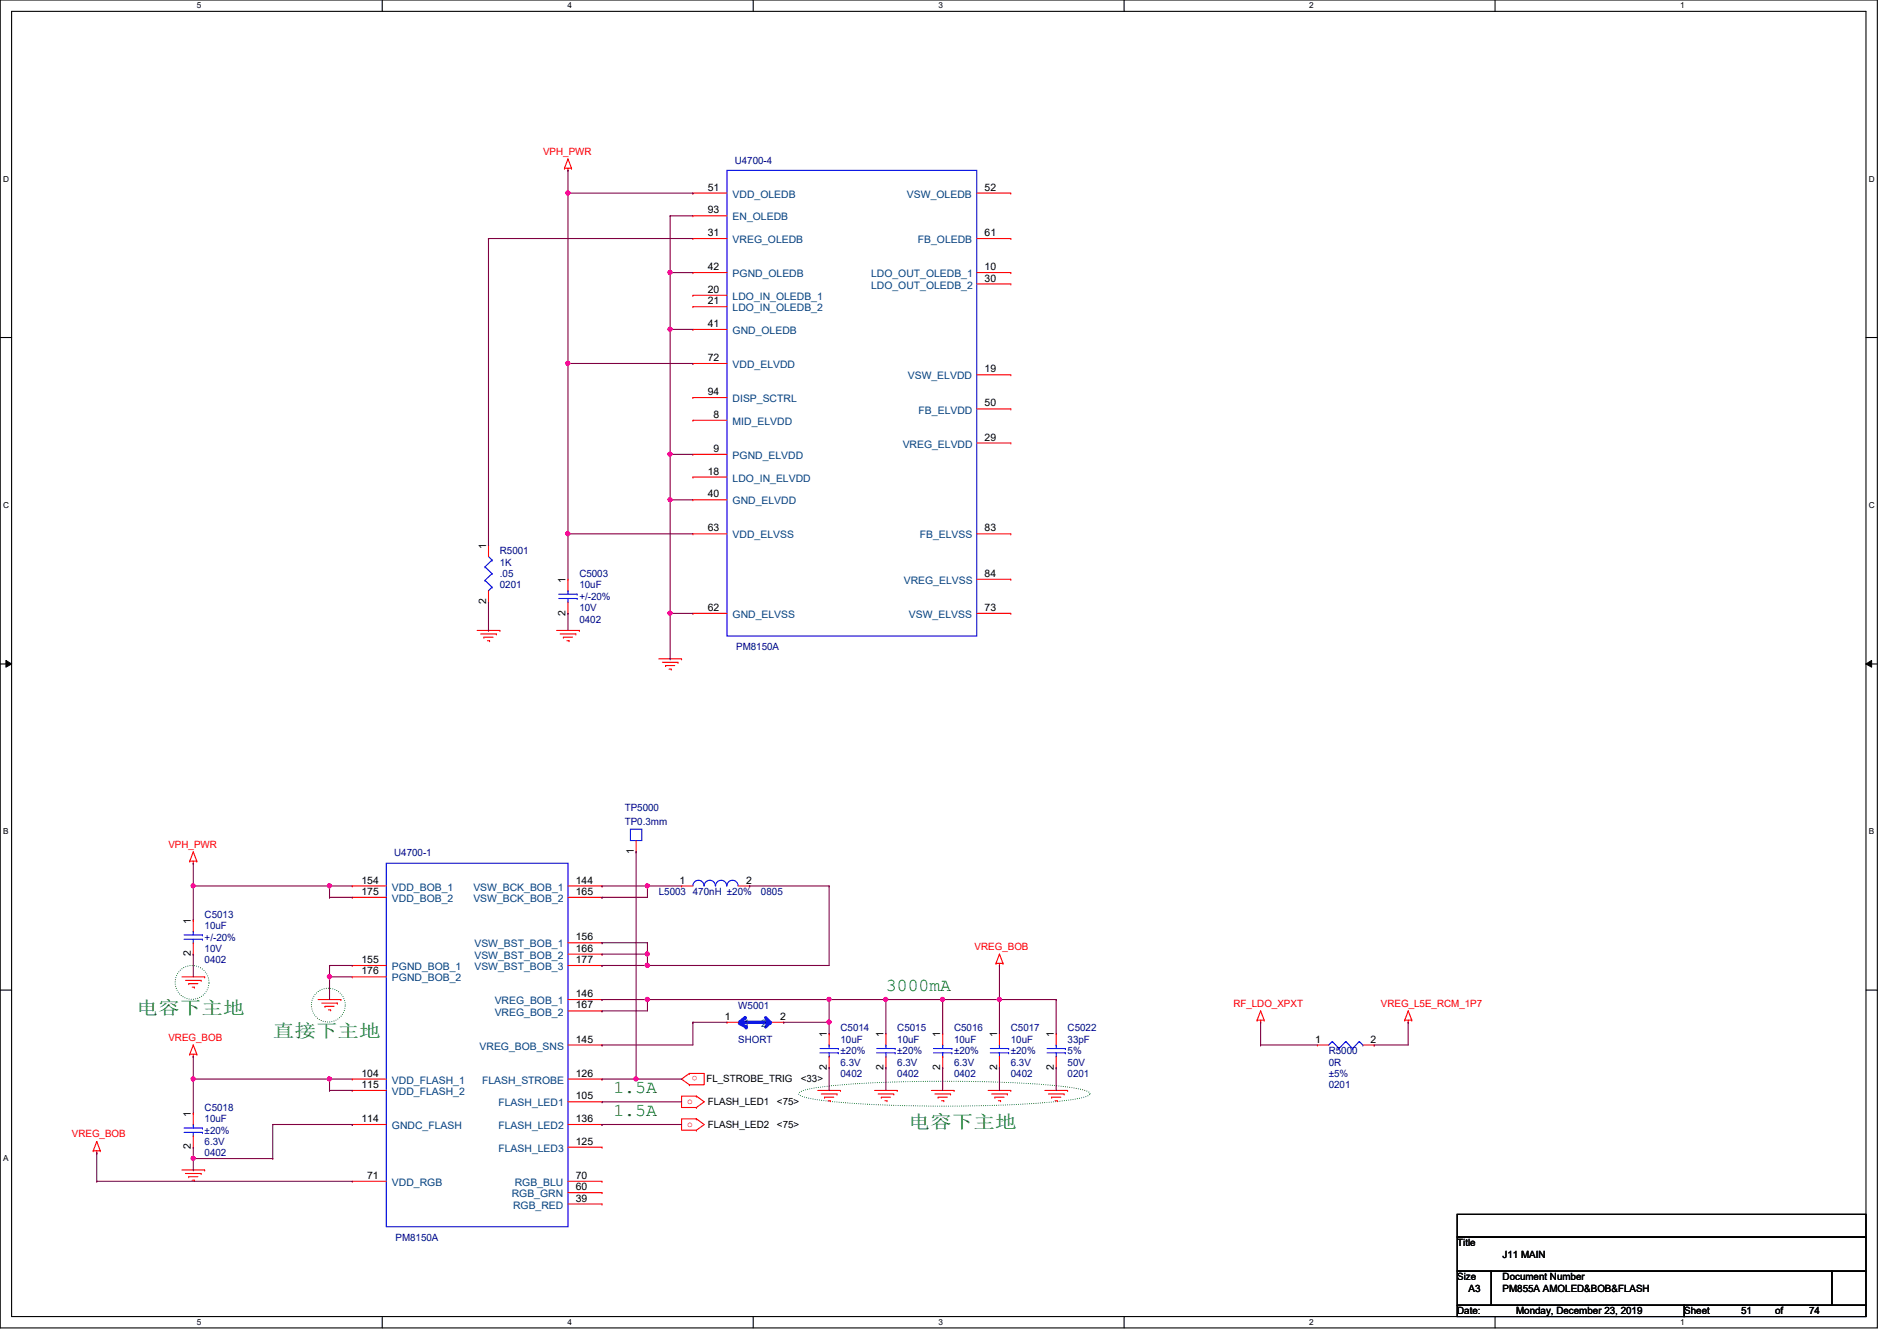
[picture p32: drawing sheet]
<svg xmlns="http://www.w3.org/2000/svg" width="297mm" height="210mm" viewBox="0 0 297 210" stroke-linecap="round" stroke-linejoin="round" font-family="sans-serif">
<defs><g id="words">
<g font-size="2.8" fill="#008000">
<text x="138.7" y="155.2">3000mA</text>
<text x="21.4" y="158.7">电电下下下</text>
<text x="42.7" y="162.3">直直下下下</text>
<text x="96.1" y="171.2">1.5A</text>
<text x="96.1" y="174.7">1.5A</text>
<text x="142.3" y="176.5">电电下下下</text>
</g>
<g font-size="1.6" fill="#f00">
<text x="85" y="24.2">VPH_PWR</text>
<text x="26.4" y="132.7">VPH_PWR</text>
<text x="152.6" y="148.7">VREG_BOB</text>
<text x="193.1" y="157.6">RF_LDO_XPXT</text>
<text x="216.2" y="157.6">VREG_L5E_RCM_1P7</text>
<text x="26.4" y="162.9">VREG_BOB</text>
<text x="107.6" y="172.8">o</text>
<text x="109.2" y="168.5" transform="rotate(180 109.2 168.5)">o</text>
<text x="11.3" y="178">VREG_BOB</text>
<text x="107.6" y="176.4">o</text>
</g>
<g font-size="1.6">
<text x="110.8" y="29.8">51</text>
<text x="154.2" y="29.8">52</text>
<text x="110.8" y="33.4">93</text>
<text x="110.8" y="37">31</text>
<text x="154.2" y="37">61</text>
<text x="110.8" y="47.6">21</text>
<text x="110.8" y="45.8">20</text>
<text x="110.8" y="42.3">42</text>
<text x="154.2" y="44.1">30</text>
<text x="154.2" y="42.3">10</text>
<text x="110.8" y="51.2">41</text>
<text x="110.8" y="56.5">72</text>
<text x="154.2" y="58.3">19</text>
<text x="110.8" y="61.8">94</text>
<text x="111.7" y="65.4">8</text>
<text x="154.2" y="63.6">50</text>
<text x="111.7" y="70.7">9</text>
<text x="154.2" y="69">29</text>
<text x="110.8" y="77.8">40</text>
<text x="110.8" y="74.3">18</text>
<text x="110.8" y="83.2">63</text>
<text x="154.2" y="83.2">83</text>
<text x="76.1" y="85.9" transform="rotate(-90 76.1 85.9)">1</text>
<text x="76.1" y="94.6" transform="rotate(-90 76.1 94.6)">2</text>
<text x="88.6" y="91.2" transform="rotate(-90 88.6 91.2)">1</text>
<text x="110.8" y="95.6">62</text>
<text x="154.2" y="95.6">73</text>
<text x="154.2" y="90.3">84</text>
<text x="88.6" y="96.3" transform="rotate(-90 88.6 96.3)">2</text>
<text x="99.2" y="133.7" transform="rotate(-90 99.2 133.7)">1</text>
<text x="56.6" y="138.3">154</text>
<text x="56.6" y="140.1">175</text>
<text x="90.2" y="138.3">144</text>
<text x="90.2" y="140.1">165</text>
<text x="106.4" y="138.3">1</text>
<text x="116.8" y="138.3">2</text>
<text x="29.9" y="149.7" transform="rotate(-90 29.9 149.7)">2</text>
<text x="29.9" y="144.6" transform="rotate(-90 29.9 144.6)">1</text>
<text x="90.2" y="147.2">156</text>
<text x="90.2" y="149">166</text>
<text x="56.6" y="150.7">155</text>
<text x="56.6" y="152.5">176</text>
<text x="90.2" y="150.7">177</text>
<text x="90.2" y="156.1">146</text>
<text x="90.2" y="157.9">167</text>
<text x="113.5" y="159.6">1</text>
<text x="122.2" y="159.6">2</text>
<text x="90.2" y="163.2">145</text>
<text x="129.5" y="167.5" transform="rotate(-90 129.5 167.5)">2</text>
<text x="129.5" y="162.3" transform="rotate(-90 129.5 162.3)">1</text>
<text x="138.3" y="167.5" transform="rotate(-90 138.3 167.5)">2</text>
<text x="138.3" y="162.3" transform="rotate(-90 138.3 162.3)">1</text>
<text x="147.2" y="167.5" transform="rotate(-90 147.2 167.5)">2</text>
<text x="147.2" y="162.3" transform="rotate(-90 147.2 162.3)">1</text>
<text x="156.1" y="167.5" transform="rotate(-90 156.1 167.5)">2</text>
<text x="156.1" y="162.3" transform="rotate(-90 156.1 162.3)">1</text>
<text x="165" y="167.5" transform="rotate(-90 165 167.5)">2</text>
<text x="165" y="162.3" transform="rotate(-90 165 162.3)">1</text>
<text x="205.9" y="163.2">1</text>
<text x="214.6" y="163.2">2</text>
<text x="56.6" y="168.5">104</text>
<text x="56.6" y="170.3">115</text>
<text x="90.2" y="168.5">126</text>
<text x="90.2" y="172.1">105</text>
<text x="110.6" y="169.3">FL_STROBE_TRIG</text>
<text x="110.8" y="173">FLASH_LED1</text>
<text x="121.7" y="173">&lt;75&gt;</text>
<text x="125.4" y="169.3">&lt;33&gt;</text>
<text x="29.9" y="179.9" transform="rotate(-90 29.9 179.9)">2</text>
<text x="29.9" y="174.8" transform="rotate(-90 29.9 174.8)">1</text>
<text x="56.6" y="175.6">114</text>
<text x="90.2" y="175.6">136</text>
<text x="90.2" y="179.2">125</text>
<text x="110.8" y="176.6">FLASH_LED2</text>
<text x="121.7" y="176.6">&lt;75&gt;</text>
<text x="57.5" y="184.5">71</text>
<text x="90.2" y="184.5">70</text>
<text x="90.2" y="186.3">60</text>
<text x="90.2" y="188.1">39</text>
<text x="228.2" y="195.1">Title</text>
<text x="235.3" y="196.8">J11 MAIN</text>
<text x="228.2" y="200.4">Size</text>
<text x="229.9" y="202.2">A3</text>
<text x="235.3" y="200.4">Document Number</text>
<text x="235.3" y="202.2">PM855A AMOLED&amp;BOB&amp;FLASH</text>
<text x="228.2" y="205.7">Date:</text>
<text x="237.4" y="205.7">Monday, December 23, 2019</text>
<text x="263.7" y="205.7">Sheet</text>
<text x="272.6" y="205.7">51</text>
<text x="278" y="205.7">of</text>
<text x="283.3" y="205.7">74</text>
</g>
<g font-size="1.6" fill="#000080">
<text x="115.1" y="25.6">U4700-4</text>
<text x="78.3" y="86.8">R5001</text>
<text x="78.3" y="88.6">1K</text>
<text x="78.3" y="90.3">.05</text>
<text x="78.3" y="92.1">0201</text>
<text x="90.7" y="90.3">C5003</text>
<text x="90.7" y="92.1">10uF</text>
<text x="90.7" y="95.7">10V</text>
<text x="90.7" y="93.9">+/-20%</text>
<text x="90.7" y="97.4">0402</text>
<text x="115.3" y="101.7">PM8150A</text>
<text x="97.8" y="127">TP5000</text>
<text x="97.8" y="129.1">TP0.3mm</text>
<text x="61.7" y="134.1">U4700-1</text>
<text x="32" y="143.7">C5013</text>
<text x="103.2" y="140.1">L5003 470nH ±20%</text>
<text x="119.2" y="140.1">0805</text>
<text x="32" y="145.5">10uF</text>
<text x="32" y="149">10V</text>
<text x="32" y="147.2">+/-20%</text>
<text x="32" y="150.8">0402</text>
<text x="115.6" y="157.9">W5001</text>
<text x="131.6" y="161.5">C5014</text>
<text x="140.5" y="161.5">C5015</text>
<text x="149.4" y="161.5">C5016</text>
<text x="158.3" y="161.5">C5017</text>
<text x="167.2" y="161.5">C5022</text>
<text x="115.6" y="163.2">SHORT</text>
<text x="131.6" y="163.2">10uF</text>
<text x="131.6" y="166.8">6.3V</text>
<text x="131.6" y="165">±20%</text>
<text x="140.5" y="163.2">10uF</text>
<text x="140.5" y="166.8">6.3V</text>
<text x="140.5" y="165">±20%</text>
<text x="149.4" y="163.2">10uF</text>
<text x="149.4" y="166.8">6.3V</text>
<text x="149.4" y="165">±20%</text>
<text x="158.3" y="163.2">10uF</text>
<text x="158.3" y="166.8">6.3V</text>
<text x="158.3" y="165">±20%</text>
<text x="167.2" y="163.2">33pF</text>
<text x="167.2" y="166.8">50V</text>
<text x="167.2" y="165">5%</text>
<text x="208.1" y="165">R5000</text>
<text x="208.1" y="166.8">0R</text>
<text x="32" y="173.9">C5018</text>
<text x="131.6" y="168.6">0402</text>
<text x="140.5" y="168.6">0402</text>
<text x="149.4" y="168.6">0402</text>
<text x="158.3" y="168.6">0402</text>
<text x="167.2" y="168.6">0201</text>
<text x="208.1" y="168.6">±5%</text>
<text x="208.1" y="170.3">0201</text>
<text x="32" y="175.7">10uF</text>
<text x="32" y="179.2">6.3V</text>
<text x="32" y="177.5">±20%</text>
<text x="32" y="181">0402</text>
<text x="61.9" y="194.2">PM8150A</text>
</g>
<g font-size="1.6" fill="#004080">
<text x="114.7" y="34.5">EN_OLEDB</text>
<text x="114.7" y="30.9">VDD_OLEDB</text>
<text x="142" y="30.9">VSW_OLEDB</text>
<text x="114.7" y="38.1">VREG_OLEDB</text>
<text x="143.7" y="38.1">FB_OLEDB</text>
<text x="114.7" y="46.9">LDO_IN_OLEDB_1</text>
<text x="114.7" y="43.4">PGND_OLEDB</text>
<text x="136.4" y="45.2">LDO_OUT_OLEDB_2</text>
<text x="136.4" y="43.4">LDO_OUT_OLEDB_1</text>
<text x="114.7" y="52.3">GND_OLEDB</text>
<text x="114.7" y="48.7">LDO_IN_OLEDB_2</text>
<text x="114.7" y="57.6">VDD_ELVDD</text>
<text x="142.1" y="59.4">VSW_ELVDD</text>
<text x="114.7" y="62.9">DISP_SCTRL</text>
<text x="143.8" y="64.7">FB_ELVDD</text>
<text x="114.7" y="71.8">PGND_ELVDD</text>
<text x="114.7" y="66.5">MID_ELVDD</text>
<text x="141.3" y="70.1">VREG_ELVDD</text>
<text x="114.7" y="75.4">LDO_IN_ELVDD</text>
<text x="114.7" y="79">GND_ELVDD</text>
<text x="114.7" y="84.3">VDD_ELVSS</text>
<text x="144" y="84.3">FB_ELVSS</text>
<text x="141.5" y="91.4">VREG_ELVSS</text>
<text x="114.7" y="96.7">GND_ELVSS</text>
<text x="142.3" y="96.7">VSW_ELVSS</text>
<text x="61.4" y="139.4">VDD_BOB_1</text>
<text x="61.4" y="141.2">VDD_BOB_2</text>
<text x="74.1" y="139.4">VSW_BCK_BOB_1</text>
<text x="74.1" y="141.2">VSW_BCK_BOB_2</text>
<text x="74.3" y="148.3">VSW_BST_BOB_1</text>
<text x="61.4" y="151.8">PGND_BOB_1</text>
<text x="61.4" y="153.6">PGND_BOB_2</text>
<text x="74.3" y="150.1">VSW_BST_BOB_2</text>
<text x="74.3" y="151.8">VSW_BST_BOB_3</text>
<text x="77.5" y="157.2">VREG_BOB_1</text>
<text x="77.5" y="159">VREG_BOB_2</text>
<text x="116.5" y="160.7">1</text>
<text x="119.2" y="160.7">2</text>
<text x="75.1" y="164.3">VREG_BOB_SNS</text>
<text x="61.4" y="169.6">VDD_FLASH_1</text>
<text x="61.4" y="171.4">VDD_FLASH_2</text>
<text x="75.5" y="169.6">FLASH_STROBE</text>
<text x="78.1" y="173.2">FLASH_LED1</text>
<text x="61.4" y="176.7">GNDC_FLASH</text>
<text x="78.1" y="176.7">FLASH_LED2</text>
<text x="61.4" y="185.6">VDD_RGB</text>
<text x="78.1" y="180.3">FLASH_LED3</text>
<text x="80.6" y="185.6">RGB_BLU</text>
<text x="80.1" y="187.4">RGB_GRN</text>
<text x="80.3" y="189.2">RGB_RED</text>
</g>
<g font-size="1.3">
<text x="30.8" y="1.3">5</text>
<text x="88.9" y="1.3">4</text>
<text x="146.9" y="1.3">3</text>
<text x="205" y="1.3">2</text>
<text x="263.1" y="1.3">1</text>
<text x=".5" y="28.4">D</text>
<text x="292.6" y="28.4">D</text>
<text x=".5" y="79.5">C</text>
<text x="292.6" y="79.5">C</text>
<text x=".5" y="130.6">B</text>
<text x="292.6" y="130.6">B</text>
<text x=".5" y="181.7">A</text>
<text x="30.8" y="207.4">5</text>
<text x="88.9" y="207.4">4</text>
<text x="146.9" y="207.4">3</text>
<text x="205" y="207.4">2</text>
<text x="263.1" y="207.4">1</text>
</g>
</g></defs>
<path d="M0 0h294v207.9h-294zM1.8 1.8h290.4v204.3h-290.4z" fill="none" stroke="#000" stroke-width=".17"/>
<g fill="#fff">
<path d="M30.8 .2h.7v1.4h-.7z"/>
<path d="M30.8 206.2h.7v1.4h-.7z"/>
</g>
<path d="M59.9 0v1.8M59.9 206.1v1.8" fill="none" stroke="#000" stroke-width=".17"/>
<g fill="#fff">
<path d="M88.9 .2h.6v1.4h-.6z"/>
<path d="M88.9 206.2h.6v1.4h-.6z"/>
</g>
<path d="M117.9 0v1.8M117.9 206.1v1.8" fill="none" stroke="#000" stroke-width=".17"/>
<g fill="#fff">
<path d="M146.9 .2h.7v1.4h-.7z"/>
<path d="M146.9 206.2h.7v1.4h-.7z"/>
</g>
<path d="M176 0v1.8M176 206.1v1.8" fill="none" stroke="#000" stroke-width=".17"/>
<g fill="#fff">
<path d="M205 .2h.7v1.4h-.7z"/>
<path d="M205 206.2h.7v1.4h-.7z"/>
</g>
<path d="M234.1 0v1.8M234.1 206.1v1.8" fill="none" stroke="#000" stroke-width=".17"/>
<g fill="#fff">
<path d="M263.1 .2h.7v1.4h-.7z"/>
<path d="M263.1 206.2h.7v1.4h-.7z"/>
<path d="M.5 27.3h.9v1.4h-.9z"/>
<path d="M292.6 27.3h.9v1.4h-.9z"/>
<path d="M.5 78.4h.9v1.4h-.9z"/>
<path d="M292.6 78.4h.9v1.4h-.9z"/>
</g>
<path d="M0 52.8h1.8M292.2 52.8h1.8" fill="none" stroke="#000" stroke-width=".17"/>
<g fill="#fff">
<path d="M.5 129.5h.8v1.4h-.8z"/>
<path d="M292.6 129.5h.8v1.4h-.8z"/>
</g>
<path d="M0 103.9h1.8M292.2 103.9h1.8" fill="none" stroke="#000" stroke-width=".17"/>
<path d="M.9 103.4l.9 .5-.9 .5zM292.2 103.9l.9-.5v1z" fill="#000"/>
<path d="M.9 103.4l.9 .5-.9 .5zM292.2 103.9l.9-.5v1z" fill="none" stroke="#000" stroke-width=".16"/>
<path d="M.5 180.5h.8v1.4h-.8z" fill="#fff"/>
<path d="M0 155h1.8M292.2 155h1.8M228.2 190.1h64v3.5h-64zM228.2 193.6h64v5.4h-64zM228.2 199h5.3v5.3h-5.3zM233.5 199h53.3v5.3h-53.3zM286.8 199h5.4v5.3h-5.4zM228.2 204.3h35.5v1.8h-35.5zM263.7 204.3h28.5v1.8h-28.5z" fill="none" stroke="#000" stroke-width=".17"/>
<g fill="none" stroke="#008000" stroke-width=".17" stroke-dasharray="0 .3">
<path d="M125.2 171a16.6 16.6 0 0 1 5.7-1.1 221.1 221.1 0 0 1 35.4 .1l1.3 .2a8.1 8.1 0 0 1 2.9 .8l.2 .2-.2 .2a17.3 17.3 0 0 1-5.7 1.1 215.8 215.8 0 0 1-35.4-.2l-1.2-.1a8.4 8.4 0 0 1-3-.8l-.2-.2z"/>
<circle cx="30.1" cy="153.8" r="2.65"/>
<circle cx="51.4" cy="157.3" r="2.65"/>
</g>
<g fill="none" stroke="#f00" stroke-width=".17">
<path d="M88.4 26.3h.1M88.4 26.3h1.1M88.9 26.7h.1M88.9 24.9h.1M88.9 26.3v.4M88.9 24.9l.6 1.4M88.9 24.9l-.5 1.4M89.5 26.3h.1M74.7 98.7h3.6M75.3 99.2h2.4M75.8 99.7h.1M75.8 99.7h1.4"/>
<path d="M77.7 99.2h.1M78.3 98.7h.1M87.2 98.7h3.5M87.7 99.2h2.5M88.2 99.7h.1M88.2 99.7h1.5M90.2 99.2h.1M90.7 98.7h.1M76.3 100.3h.4M76.7 100.3h.1M88.8 100.3h.3M89.1 100.3h.1"/>
<path d="M103.2 103.1h3.5M103.7 103.7h2.5M104.2 104.2h.1M104.2 104.2h1.5M104.8 104.7h.3M105.1 104.7h.1M106.2 103.7h.1M106.7 103.1h.1M29.7 134.8h.1M29.7 134.8h1.1M30.3 135.1h.1M30.3 133.3h.1"/>
<path d="M30.3 134.8v.3M30.3 133.3l.5 1.5M30.3 133.3l-.6 1.5M30.8 134.8h.1M28.5 152.9h3.5M29 153.5h2.5M29.5 154h.1M29.5 154h1.5M30.1 154.5h.3M30.4 154.5h.1M31.5 153.5h.1M32 152.9h.1"/>
<path d="M49.8 156.5h3.6M50.4 157h2.4M50.9 157.5h.1M50.9 157.5h1.4M51.4 158.1h.4M51.8 158.1h.1M52.8 157h.1M53.4 156.5h.1M156 150.8h.1M156 150.8h1.1M156.5 151.1h.1M156.5 149.4h.1"/>
<path d="M156.5 150.8v.3M156.5 149.4l.6 1.4M156.5 149.4l-.5 1.4M157.1 150.8h.1M196.8 159.7h.1M196.8 159.7h1.1M197.4 158.2h.1M197.4 159.7v.3M197.4 158.2l.5 1.5M197.4 158.2l-.6 1.5M197.9 159.7h.1M220 159.7h.1"/>
<path d="M220 159.7h1.1M220.5 158.2h.1M220.5 159.7v.3M220.5 158.2l.6 1.5M220.5 158.2l-.5 1.5M221.1 159.7h.1M15.2 178.7h.1M15.2 178.7l.5 1.4M15.2 178.7l-.6 1.4M29.7 165h.1M29.7 165h1.1M30.3 165.4h.1"/>
<path d="M30.3 163.6h.1M30.3 174.2h.1M30.3 179.6h.1M30.3 165v.4M30.3 174.2v1.8M30.3 177.8v1.8M30.3 163.6l.5 1.4M30.3 163.6l-.6 1.4M30.8 165h.1M107.9 169.8h.1M107.9 168h.1M107.9 168h2.4v1.8h-2.4"/>
<path d="M107.9 168l-1.2 .9 1.2 .9M109 171.6h.1M109 173.4h.1M109 171.6h-2.3v1.8h2.3M109 175.1h.1M109 176.9h.1M109 175.1h-2.3v1.8h2.3M109 171.6l1.3 .9-1.3 .9M109 175.1l1.3 .9-1.3 .9M128.1 170.7h3.5M128.6 171.2h2.5M129.1 171.7h.1"/>
<path d="M129.1 171.7h1.5M129.7 172.3h.3M130 172.3h.1M131.1 171.2h.1M131.6 170.7h.1M136.9 170.7h3.6M137.5 171.2h2.4M138 171.7h.1M138 171.7h1.4M138.6 172.3h.3M138.9 172.3h.1M139.9 171.2h.1"/>
<path d="M140.5 170.7h.1M145.8 170.7h3.6M146.4 171.2h2.4M146.9 171.7h.1M146.9 171.7h1.4M147.4 172.3h.4M147.8 172.3h.1M148.8 171.2h.1M149.4 170.7h.1M154.7 170.7h3.6M155.3 171.2h2.4M155.8 171.7h.1"/>
<path d="M155.8 171.7h1.4M156.3 172.3h.4M156.7 172.3h.1M157.7 171.2h.1M158.3 170.7h.1M163.6 170.7h3.6M164.2 171.2h2.4M164.7 171.7h.1M164.7 171.7h1.4M165.2 172.3h.4M165.6 172.3h.1M166.6 171.2h.1"/>
<path d="M167.2 170.7h.1M197.4 160h.1M220.5 160h.1M14.6 180.1h.1M14.6 180.1h1.1M15.2 180.5h.1M15.2 180.1v.4M15.7 180.1h.1M28.5 183.1h3.5M29 183.7h2.5M29.5 184.2h.1M29.5 184.2h1.5"/>
<path d="M30.1 184.7h.3M30.4 184.7h.1M31.5 183.7h.1M32 183.1h.1"/>
</g>
<path d="M28.8 176.6h2.9M28.8 177.2h2.9M30.3 176h.1M30.3 177.8h.1M30.3 176v.6M30.3 177.2v.6M31.7 176.6h.1M31.7 177.2h.1" fill="none" stroke="#00f" stroke-width=".17"/>
<path d="M119.9 159.3l.5 .5" fill="none" stroke="#00f" stroke-width=".51"/>
<circle cx="120.4" cy="159.8" r=".25" fill="#00f"/>
<path d="M120.6 160l-.7 .7" fill="none" stroke="#00f" stroke-width=".51"/>
<circle cx="120.6" cy="160" r=".25" fill="#00f"/>
<path d="M116.2 160h3.9" fill="none" stroke="#00f" stroke-width=".51"/>
<circle cx="120.1" cy="160" r=".25" fill="#00f"/>
<path d="M116.7 159.3l-.9 .7" fill="none" stroke="#00f" stroke-width=".51"/>
<circle cx="116.7" cy="159.3" r=".25" fill="#00f"/>
<path d="M115.8 160.2l1 .5" fill="none" stroke="#00f" stroke-width=".51"/>
<circle cx="116.8" cy="160.7" r=".25" fill="#00f"/>
<g fill="none" stroke="#f00" stroke-width=".17">
<path d="M108.5 37.3h.1M108.5 33.8h.1M108.5 30.2h.1M108.5 37.3h5.3M108.5 33.8h5.3M108.5 30.2h5.3M152.9 37.3h5.4M152.9 30.2h5.4M158.3 37.3h.1M158.3 30.2h.1M108.5 56.9h.1M108.5 51.6h.1"/>
<path d="M108.5 48h.1M108.5 46.2h.1M108.5 42.7h.1M108.5 56.9h5.3M108.5 51.6h5.3M108.5 48h5.3M108.5 46.2h5.3M108.5 42.7h5.3M152.9 58.7h5.4M152.9 44.4h5.4M152.9 42.7h5.4M158.3 58.7h.1"/>
<path d="M158.3 44.4h.1M158.3 42.7h.1M108.5 62.2h.1M108.5 62.2h5.3M108.5 78.2h.1M108.5 74.7h.1M108.5 71.1h.1M108.5 65.8h.1M108.5 78.2h5.3M108.5 74.7h5.3M108.5 71.1h5.3M108.5 65.8h5.3"/>
<path d="M152.9 69.3h5.4M152.9 64h5.4M158.3 69.3h.1M158.3 64h.1M76.5 85.3h.1M76.5 94.2h.1M76.5 85.3v1.8M76.5 92.5v1.7M88.9 90.7h.1M88.9 96h.1M88.9 90.7v1.8M88.9 94.2v1.8"/>
<path d="M108.5 96h.1M108.5 83.6h.1M108.5 96h5.3M108.5 83.6h5.3M152.9 96h5.4M152.9 90.7h5.4M152.9 83.6h5.4M158.3 96h.1M158.3 90.7h.1M158.3 83.6h.1M55.2 138.7h.1M55.2 138.7h5.3"/>
<path d="M88.9 138.7h5.4M94.3 138.7h.1M99.6 133.3h.1M99.6 131.6v1.7M106.7 138.7h.1M106.7 138.7h1.8M115.6 138.7h1.8M117.4 138.7h.1M30.3 144h.1M30.3 149.3h.1M30.3 144v1.8M30.3 147.6v1.7"/>
<path d="M55.2 140.5h.1M55.2 151.1h.1M55.2 152.9h.1M55.2 140.5h5.3M55.2 151.1h5.3M55.2 152.9h5.3M88.9 158.2h5.4M88.9 140.5h5.4M88.9 151.1h5.4M88.9 147.6h5.4M88.9 149.3h5.4M88.9 156.5h5.4"/>
<path d="M94.3 158.2h.1M94.3 140.5h.1M94.3 147.6h.1M94.3 149.3h.1M94.3 151.1h.1M94.3 156.5h.1M55.2 168.9h.1M55.2 170.7h.1M55.2 176h.1M55.2 168.9h5.3M55.2 170.7h5.3M55.2 176h5.3"/>
<path d="M88.9 168.9h5.4M88.9 176h5.4M88.9 163.6h5.4M88.9 172.5h5.4M88.9 179.6h5.4M94.3 163.6h.1M94.3 168.9h.1M94.3 172.5h.1M94.3 176h.1M94.3 179.6h.1M113.8 160h.1M113.8 160h1.8"/>
<path d="M120.9 160h1.8M122.7 160h.1M129.8 161.8h.1M129.8 167.1h.1M129.8 161.8v1.8M129.8 165.4v1.7M138.7 167.1h.1M138.7 165.3v1.8M138.7 161.8h.1M138.7 161.8v1.8M147.6 161.8h.1M147.6 167.1h.1"/>
<path d="M147.6 161.8v1.8M147.6 165.4v1.7M156.5 161.8h.1M156.5 167.1h.1M156.5 161.8v1.8M156.5 165.3v1.8M165.4 161.8h.1M165.4 167.1h.1M165.4 161.8v1.8M165.4 165.4v1.7M206.3 163.6h.1M206.3 163.6h1.8"/>
<path d="M213.4 163.6h1.8M215.2 163.6h.1M55.2 184.9h.1M55.2 184.9h5.3M88.9 184.9h5.4M88.9 186.7h5.4M88.9 188.5h5.4M94.3 184.9h.1M94.3 186.7h.1M94.3 188.5h.1"/>
</g>
<g fill="none" stroke="#00f" stroke-width=".17">
<path d="M113.8 26.7h39.1v72.9h-39.1zM75.9 88.7h.1M75.9 90.8h.1M75.9 88.7l1.1 1.1M75.9 90.8l1.1 1.1M76.5 92.5h.1M76.5 87.1l.5 .6M77 87.7h.1M77 89.8h.1M77 91.9h.1M77 87.7l-1.1 1M77 89.8l-1.1 1"/>
<path d="M77 91.9l-.5 .6M87.5 93h2.9M87.5 93.7h2.9M88.9 92.5h.1M88.9 94.2h.1M88.9 92.5v.5M88.9 93.7v.5M90.4 93h.1M90.4 93.7h.1M60.5 135.1h28.4v56.9h-28.4zM98.7 129.8h1.8v1.8h-1.8zM108.5 138.7a.87 .87 0 0 1 .9-.9 .87 .87 0 0 1 .8 .9"/>
<path d="M110.3 138.7a.87 .87 0 0 1 .8-.9 .87 .87 0 0 1 .9 .9M112.1 138.7a.87 .87 0 0 1 .8-.9 .87 .87 0 0 1 .9 .9M113.8 138.7a.87 .87 0 0 1 .9-.9 .87 .87 0 0 1 .9 .9M28.8 146.3h2.9M28.8 147h2.9M30.3 145.8h.1M30.3 147.6h.1M30.3 145.8v.5M30.3 147v.6M31.7 146.3h.1M31.7 147h.1M128.4 164.1h2.9"/>
<path d="M128.4 164.8h2.9M129.8 163.6h.1M129.8 165.4h.1M129.8 163.6v.5M129.8 164.8v.6M131.3 164.1h.1M131.3 164.8h.1M137.3 164.1h2.9M137.3 164.8h2.9M138.7 163.6h.1M138.7 165.3h.1M138.7 163.6v.5"/>
<path d="M138.7 164.8v.5M140.2 164.1h.1M140.2 164.8h.1M146.2 164.1h2.8M146.2 164.8h2.8M147.6 163.6h.1M147.6 165.4h.1M147.6 163.6v.5M147.6 164.8v.6M149 164.1h.1M149 164.8h.1M155.1 164.1h2.8"/>
<path d="M155.1 164.8h2.8M156.5 163.6h.1M156.5 165.3h.1M156.5 163.6v.5M156.5 164.8v.5M157.9 164.1h.1M157.9 164.8h.1M164 164.1h2.8M164 164.8h2.8M165.4 163.6h.1M165.4 165.4h.1M165.4 163.6v.5"/>
<path d="M165.4 164.8v.6M166.8 164.1h.1M166.8 164.8h.1M208.6 163h.1M208.6 163l-.5 .6M208.6 163l1.1 1.1M209.7 164.1h.1M210.7 163h.1M210.7 163l-1 1.1M210.7 163l1.1 1.1M211.8 164.1h.1M212.8 163h.1"/>
<path d="M212.8 163l-1 1.1M212.8 163l.6 .6M213.4 163.6h.1"/>
</g>
<path d="M104.9 51.6v19.5M104.9 71.1h.1" fill="none" stroke="#800040" stroke-width=".17"/>
<circle cx="104.9" cy="51.5" r=".32" fill="#f0f"/>
<circle cx="104.9" cy="51.5" r=".32" fill="none" stroke="#f0f" stroke-width=".17"/>
<circle cx="104.9" cy="71.1" r=".32" fill="#f0f"/>
<circle cx="104.9" cy="71.1" r=".32" fill="none" stroke="#f0f" stroke-width=".17"/>
<path d="M104.9 51.6h.1M104.9 51.6h3.6M104.9 78.2h.1M104.9 78.2h3.6M104.9 78.2v17.8" fill="none" stroke="#800040" stroke-width=".17"/>
<circle cx="104.9" cy="96" r=".32" fill="#f0f"/>
<circle cx="104.9" cy="96" r=".32" fill="none" stroke="#f0f" stroke-width=".17"/>
<circle cx="104.9" cy="78.2" r=".32" fill="#f0f"/>
<circle cx="104.9" cy="78.2" r=".32" fill="none" stroke="#f0f" stroke-width=".17"/>
<path d="M104.9 96h.1M104.9 96h3.6M30.3 135.1h.1M30.3 138.7h.1M30.3 135.1v3.6M30.3 138.7h21.3M30.3 149.3h.1M30.3 149.3v3.6" fill="none" stroke="#800040" stroke-width=".17"/>
<circle cx="51.6" cy="138.7" r=".32" fill="#f0f"/>
<circle cx="51.6" cy="138.7" r=".32" fill="none" stroke="#f0f" stroke-width=".17"/>
<circle cx="30.2" cy="138.7" r=".32" fill="#f0f"/>
<circle cx="30.2" cy="138.7" r=".32" fill="none" stroke="#f0f" stroke-width=".17"/>
<path d="M30.3 138.7h.1M30.3 138.7v5.3M51.6 138.7h.1M51.6 138.7v1.8M51.6 138.7h3.6M51.6 140.5h.1M51.6 151.1h.1M51.6 152.9h.1M51.6 140.5h3.6M51.6 151.1v5.4M51.6 151.1h3.6M51.6 152.9h3.6" fill="none" stroke="#800040" stroke-width=".17"/>
<circle cx="51.6" cy="152.9" r=".32" fill="#f0f"/>
<circle cx="51.6" cy="152.9" r=".32" fill="none" stroke="#f0f" stroke-width=".17"/>
<path d="M30.3 165.3h.1M30.3 168.9h.1M30.3 165.3v3.6M30.3 179.6v1.7M30.3 168.9h21.3M30.3 181.3h.1" fill="none" stroke="#800040" stroke-width=".17"/>
<circle cx="51.6" cy="168.9" r=".32" fill="#f0f"/>
<circle cx="51.6" cy="168.9" r=".32" fill="none" stroke="#f0f" stroke-width=".17"/>
<circle cx="30.2" cy="168.9" r=".32" fill="#f0f"/>
<circle cx="30.2" cy="168.9" r=".32" fill="none" stroke="#f0f" stroke-width=".17"/>
<g fill="none" stroke="#800040" stroke-width=".17">
<path d="M94.3 138.7h.1M94.3 138.7h7.1M101.4 138.7h.1M101.4 138.7v1.8M30.3 168.9h.1M30.3 168.9v5.3M42.7 176h12.5M51.6 170.7h.1M51.6 168.9h.1M51.6 170.7h3.6M51.6 168.9v1.8M51.6 168.9h3.6"/>
<path d="M55.2 176h.1M15.2 180.5h.1M15.2 184.9h.1M15.2 180.5v4.4M15.2 184.9h40"/>
</g>
<circle cx="101.4" cy="138.7" r=".32" fill="#f0f"/>
<circle cx="101.4" cy="138.7" r=".32" fill="none" stroke="#f0f" stroke-width=".17"/>
<g fill="none" stroke="#800040" stroke-width=".17">
<path d="M101.4 138.7h.1M101.4 138.7h5.3M117.4 138.7h.1M117.4 138.7h12.4M129.8 138.7h.1M129.8 138.7v12.4M94.3 140.5h.1M94.3 151.1h.1M94.3 149.3h.1M94.3 140.5h7.1M94.3 151.1h7.1M101.4 147.6h.1"/>
<path d="M101.4 147.6v1.7h-7.1"/>
</g>
<circle cx="101.4" cy="149.3" r=".32" fill="#f0f"/>
<circle cx="101.4" cy="149.3" r=".32" fill="none" stroke="#f0f" stroke-width=".17"/>
<path d="M101.4 151.1h.1M101.4 151.1h28.4" fill="none" stroke="#800040" stroke-width=".17"/>
<circle cx="101.4" cy="151.1" r=".32" fill="#f0f"/>
<circle cx="101.4" cy="151.1" r=".32" fill="none" stroke="#f0f" stroke-width=".17"/>
<g fill="none" stroke="#800040" stroke-width=".17">
<path d="M94.3 147.6h.1M94.3 156.5h.1M94.3 147.6h7.1M94.3 156.5h7.1M101.4 149.3h.1M101.4 149.3v1.8M138.7 156.5h.1M138.7 156.5v5.3M156.5 151.1h.1M156.5 151.1v5.4M129.8 167.1h.1M129.8 167.1v3.6"/>
<path d="M138.7 167.1h.1M138.7 167.1v3.6"/>
</g>
<circle cx="138.7" cy="156.4" r=".32" fill="#f0f"/>
<circle cx="138.7" cy="156.4" r=".32" fill="none" stroke="#f0f" stroke-width=".17"/>
<path d="M129.8 156.5h.1M129.8 156.5v3.5M138.7 156.5h.1M138.7 156.5h8.9" fill="none" stroke="#800040" stroke-width=".17"/>
<circle cx="129.8" cy="160" r=".32" fill="#f0f"/>
<circle cx="129.8" cy="160" r=".32" fill="none" stroke="#f0f" stroke-width=".17"/>
<circle cx="129.8" cy="156.4" r=".32" fill="#f0f"/>
<circle cx="129.8" cy="156.4" r=".32" fill="none" stroke="#f0f" stroke-width=".17"/>
<path d="M94.3 158.2h.1M101.4 156.5h.1M101.4 156.5v1.7h-7.1M129.8 156.5h.1M129.8 156.5h8.9" fill="none" stroke="#800040" stroke-width=".17"/>
<circle cx="101.4" cy="156.4" r=".32" fill="#f0f"/>
<circle cx="101.4" cy="156.4" r=".32" fill="none" stroke="#f0f" stroke-width=".17"/>
<g fill="none" stroke="#800040" stroke-width=".17">
<path d="M101.4 156.5h.1M101.4 156.5h28.4M147.6 156.5h.1M147.6 156.5h8.9M147.6 156.5v5.3M94.3 163.6h.1M108.5 160h.1M108.5 160v3.6h-14.2M108.5 160h5.3M129.8 160h.1M129.8 160v1.8M147.6 167.1h.1"/>
<path d="M147.6 167.1v3.6"/>
</g>
<circle cx="156.5" cy="156.4" r=".32" fill="#f0f"/>
<circle cx="156.5" cy="156.4" r=".32" fill="none" stroke="#f0f" stroke-width=".17"/>
<circle cx="147.6" cy="156.4" r=".32" fill="#f0f"/>
<circle cx="147.6" cy="156.4" r=".32" fill="none" stroke="#f0f" stroke-width=".17"/>
<path d="M99.6 133.3h.1M99.6 133.3v35.6h-5.3M156.5 156.5h.1M156.5 156.5v5.3M94.3 176h.1M94.3 172.5h.1M94.3 168.9h.1M94.3 176h12.4M94.3 172.5h12.4M156.5 167.1h.1M156.5 167.1v3.6" fill="none" stroke="#800040" stroke-width=".17"/>
<circle cx="99.6" cy="168.9" r=".32" fill="#f0f"/>
<circle cx="99.6" cy="168.9" r=".32" fill="none" stroke="#f0f" stroke-width=".17"/>
<g fill="none" stroke="#800040" stroke-width=".17">
<path d="M88.9 26.7h.1M88.9 30.2h.1M88.9 30.2h19.6M88.9 26.7v30.2h19.6M108.5 30.2h.1M108.5 56.9h.1M156.5 156.5h.1M156.5 156.5h8.9M165.4 156.5h.1M165.4 156.5v5.3M99.6 168.9h.1M99.6 168.9h7.1"/>
<path d="M165.4 167.1h.1M165.4 167.1v3.6"/>
</g>
<circle cx="88.9" cy="56.9" r=".32" fill="#f0f"/>
<circle cx="88.9" cy="56.9" r=".32" fill="none" stroke="#f0f" stroke-width=".17"/>
<circle cx="88.9" cy="30.2" r=".32" fill="#f0f"/>
<circle cx="88.9" cy="30.2" r=".32" fill="none" stroke="#f0f" stroke-width=".17"/>
<path d="M88.9 56.9h.1M88.9 56.9v26.7" fill="none" stroke="#800040" stroke-width=".17"/>
<circle cx="88.9" cy="83.5" r=".32" fill="#f0f"/>
<circle cx="88.9" cy="83.5" r=".32" fill="none" stroke="#f0f" stroke-width=".17"/>
<g fill="none" stroke="#800040" stroke-width=".17">
<path d="M104.9 33.8h.1M104.9 33.8v17.8M104.9 33.8h3.6M104.9 42.7h.1M104.9 51.6h.1M104.9 42.7h3.6M104.9 71.1h.1M104.9 78.2h.1M104.9 71.1v7.1M104.9 71.1h3.6M104.9 96v7.1M104.9 103.1h.1"/>
<path d="M122.7 160h.1M122.7 160h7.1"/>
</g>
<circle cx="104.9" cy="42.6" r=".32" fill="#f0f"/>
<circle cx="104.9" cy="42.6" r=".32" fill="none" stroke="#f0f" stroke-width=".17"/>
<path d="M88.9 96h.1M88.9 96v2.7M42.7 176v5.3M30.3 181.3h.1M30.3 181.3h12.4M42.7 181.3h.1" fill="none" stroke="#800040" stroke-width=".17"/>
<circle cx="30.2" cy="181.3" r=".32" fill="#f0f"/>
<circle cx="30.2" cy="181.3" r=".32" fill="none" stroke="#f0f" stroke-width=".17"/>
<g fill="none" stroke="#800040" stroke-width=".17">
<path d="M76.5 37.3h.1M76.5 37.3h32M76.5 37.3v48M76.5 98.7h.1M76.5 94.2v4.5M88.9 83.6h.1M88.9 83.6v7.1M88.9 83.6h19.6M197.4 160h.1M197.4 163.6h.1M197.4 160v3.6M197.4 163.6h8.9"/>
<path d="M215.2 163.6h.1M220.5 160h.1M220.5 160v3.6h-5.3M30.3 183.1h.1M30.3 181.3v1.8"/>
</g>
<circle cx="104.9" cy="51.5" r=".32" fill="#f0f"/>
<circle cx="104.9" cy="51.5" r=".32" fill="none" stroke="#f0f" stroke-width=".17"/>
<circle cx="104.9" cy="71.1" r=".32" fill="#f0f"/>
<circle cx="104.9" cy="71.1" r=".32" fill="none" stroke="#f0f" stroke-width=".17"/>
<circle cx="104.9" cy="96" r=".32" fill="#f0f"/>
<circle cx="104.9" cy="96" r=".32" fill="none" stroke="#f0f" stroke-width=".17"/>
<circle cx="104.9" cy="78.2" r=".32" fill="#f0f"/>
<circle cx="104.9" cy="78.2" r=".32" fill="none" stroke="#f0f" stroke-width=".17"/>
<circle cx="51.6" cy="138.7" r=".32" fill="#f0f"/>
<circle cx="51.6" cy="138.7" r=".32" fill="none" stroke="#f0f" stroke-width=".17"/>
<circle cx="30.2" cy="138.7" r=".32" fill="#f0f"/>
<circle cx="30.2" cy="138.7" r=".32" fill="none" stroke="#f0f" stroke-width=".17"/>
<circle cx="51.6" cy="152.9" r=".32" fill="#f0f"/>
<circle cx="51.6" cy="152.9" r=".32" fill="none" stroke="#f0f" stroke-width=".17"/>
<circle cx="51.6" cy="168.9" r=".32" fill="#f0f"/>
<circle cx="51.6" cy="168.9" r=".32" fill="none" stroke="#f0f" stroke-width=".17"/>
<circle cx="30.2" cy="168.9" r=".32" fill="#f0f"/>
<circle cx="30.2" cy="168.9" r=".32" fill="none" stroke="#f0f" stroke-width=".17"/>
<circle cx="101.4" cy="138.7" r=".32" fill="#f0f"/>
<circle cx="101.4" cy="138.7" r=".32" fill="none" stroke="#f0f" stroke-width=".17"/>
<circle cx="101.4" cy="149.3" r=".32" fill="#f0f"/>
<circle cx="101.4" cy="149.3" r=".32" fill="none" stroke="#f0f" stroke-width=".17"/>
<circle cx="101.4" cy="151.1" r=".32" fill="#f0f"/>
<circle cx="101.4" cy="151.1" r=".32" fill="none" stroke="#f0f" stroke-width=".17"/>
<circle cx="138.7" cy="156.4" r=".32" fill="#f0f"/>
<circle cx="138.7" cy="156.4" r=".32" fill="none" stroke="#f0f" stroke-width=".17"/>
<circle cx="129.8" cy="160" r=".32" fill="#f0f"/>
<circle cx="129.8" cy="160" r=".32" fill="none" stroke="#f0f" stroke-width=".17"/>
<circle cx="129.8" cy="156.4" r=".32" fill="#f0f"/>
<circle cx="129.8" cy="156.4" r=".32" fill="none" stroke="#f0f" stroke-width=".17"/>
<circle cx="101.4" cy="156.4" r=".32" fill="#f0f"/>
<circle cx="101.4" cy="156.4" r=".32" fill="none" stroke="#f0f" stroke-width=".17"/>
<circle cx="156.5" cy="156.4" r=".32" fill="#f0f"/>
<circle cx="156.5" cy="156.4" r=".32" fill="none" stroke="#f0f" stroke-width=".17"/>
<circle cx="147.6" cy="156.4" r=".32" fill="#f0f"/>
<circle cx="147.6" cy="156.4" r=".32" fill="none" stroke="#f0f" stroke-width=".17"/>
<circle cx="99.6" cy="168.9" r=".32" fill="#f0f"/>
<circle cx="99.6" cy="168.9" r=".32" fill="none" stroke="#f0f" stroke-width=".17"/>
<circle cx="88.9" cy="56.9" r=".32" fill="#f0f"/>
<circle cx="88.9" cy="56.9" r=".32" fill="none" stroke="#f0f" stroke-width=".17"/>
<circle cx="88.9" cy="30.2" r=".32" fill="#f0f"/>
<circle cx="88.9" cy="30.2" r=".32" fill="none" stroke="#f0f" stroke-width=".17"/>
<circle cx="88.9" cy="83.5" r=".32" fill="#f0f"/>
<circle cx="88.9" cy="83.5" r=".32" fill="none" stroke="#f0f" stroke-width=".17"/>
<circle cx="104.9" cy="42.6" r=".32" fill="#f0f"/>
<circle cx="104.9" cy="42.6" r=".32" fill="none" stroke="#f0f" stroke-width=".17"/>
<circle cx="30.2" cy="181.3" r=".32" fill="#f0f"/>
<circle cx="30.2" cy="181.3" r=".32" fill="none" stroke="#f0f" stroke-width=".17"/>
<use href="#words"/>
</svg>
